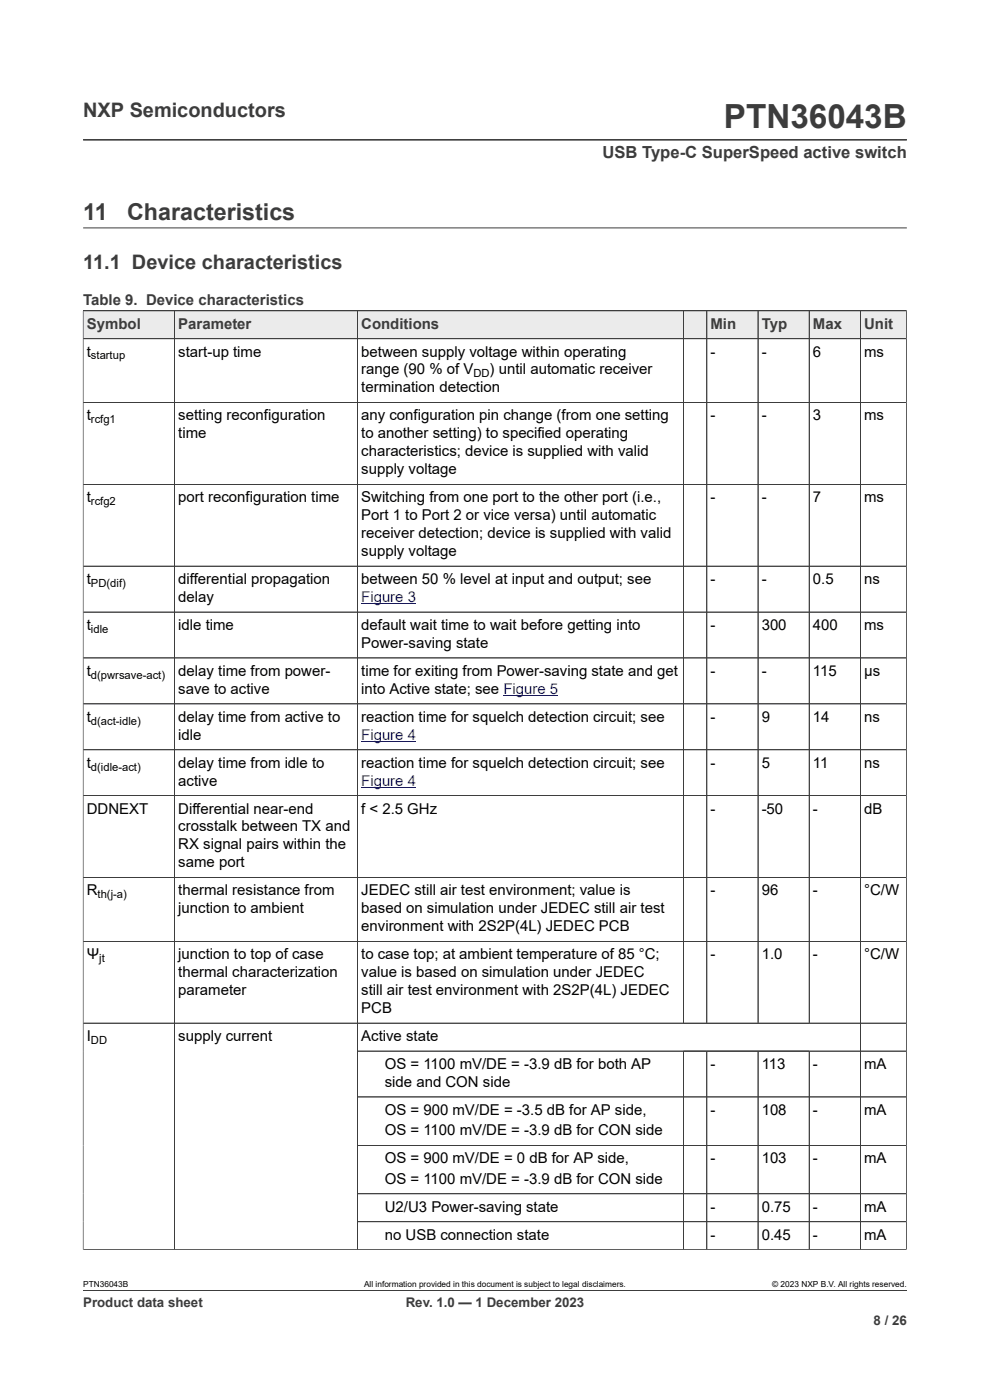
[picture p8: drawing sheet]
<svg xmlns="http://www.w3.org/2000/svg" width="210mm" height="297mm" viewBox="0 0 210 297" stroke-linecap="round" stroke-linejoin="round" font-family="sans-serif">
<defs><g id="words">
<text font-size="7.1" fill="#3c3c3c" x="153.6" y="27.2">PTN36043B</text>
<g font-size="4.9" fill="#3c3c3c">
<text x="17.6" y="46.6">11</text>
<text x="27" y="46.6">Characteristics</text>
</g>
<g font-size="4.2" fill="#3c3c3c">
<text x="17.6" y="24.8">NXP Semiconductors</text>
<text x="17.6" y="57.1">11.1 Device characteristics</text>
</g>
<text font-size="3.5" fill="#3c3c3c" x="127.8" y="33.5">USB Type-C SuperSpeed active switch</text>
<g font-size="3.2" fill="#3c3c3c">
<text x="17.6" y="64.8">Table 9. Device characteristics</text>
<text x="18.4" y="69.7">Symbol</text>
<text x="37.8" y="69.7">Parameter</text>
<text x="76.6" y="69.7">Conditions</text>
<text x="150.7" y="69.7">Min</text>
<text x="161.6" y="69.7">Typ</text>
<text x="172.4" y="69.7">Max</text>
<text x="183.3" y="69.7">Unit</text>
</g>
<g font-size="3.2">
<text x="18.4" y="75.6">t</text>
<text x="37.8" y="75.6">start-up time</text>
<text x="76.6" y="75.6">between supply voltage within operating</text>
<text x="150.7" y="75.6">-</text>
<text x="161.6" y="75.6">-</text>
<text x="172.4" y="75.6">6</text>
<text x="183.3" y="75.6">ms</text>
<text x="76.6" y="79.4">range (90 % of V</text>
<text x="76.6" y="83.3">termination detection</text>
<text x="103.9" y="79.4">) until automatic receiver</text>
<text x="18.4" y="89.2">t</text>
<text x="37.8" y="89.2">setting reconfiguration</text>
<text x="76.6" y="89.2">any configuration pin change (from one setting</text>
<text x="150.7" y="89.2">-</text>
<text x="161.6" y="89.2">-</text>
<text x="172.4" y="89.2">3</text>
<text x="183.3" y="89.2">ms</text>
<text x="37.8" y="93">time</text>
<text x="76.6" y="93">to another setting) to specified operating</text>
<text x="76.6" y="96.8">characteristics; device is supplied with valid</text>
<text x="76.6" y="100.6">supply voltage</text>
<text x="18.4" y="106.5">t</text>
<text x="37.8" y="106.5">port reconfiguration time</text>
<text x="76.6" y="106.5">Switching from one port to the other port (i.e.,</text>
<text x="150.7" y="106.5">-</text>
<text x="161.6" y="106.5">-</text>
<text x="172.4" y="106.5">7</text>
<text x="183.3" y="106.5">ms</text>
<text x="76.6" y="110.4">Port 1 to Port 2 or vice versa) until automatic</text>
<text x="76.6" y="114.2">receiver detection; device is supplied with valid</text>
<text x="76.6" y="118">supply voltage</text>
<text x="18.4" y="123.9">t</text>
<text x="37.8" y="123.9">differential propagation</text>
<text x="76.6" y="123.9">between 50 % level at input and output; see</text>
<text x="150.7" y="123.9">-</text>
<text x="161.6" y="123.9">-</text>
<text x="172.4" y="123.9">0.5</text>
<text x="183.3" y="123.9">ns</text>
<text x="37.8" y="127.7">delay</text>
<text x="18.4" y="133.6">t</text>
<text x="37.8" y="133.6">idle time</text>
<text x="76.6" y="133.6">default wait time to wait before getting into</text>
<text x="76.6" y="137.4">Power-saving state</text>
<text x="150.7" y="133.6">-</text>
<text x="161.6" y="133.6">300</text>
<text x="172.4" y="133.6">400</text>
<text x="183.3" y="133.6">ms</text>
<text x="18.4" y="143.4">t</text>
<text x="37.8" y="143.4">delay time from power-</text>
<text x="76.6" y="143.4">time for exiting from Power-saving state and get</text>
<text x="150.7" y="143.4">-</text>
<text x="161.6" y="143.4">-</text>
<text x="172.4" y="143.4">115</text>
<text x="183.3" y="143.4">μs</text>
<text x="37.8" y="147.2">save to active</text>
<text x="76.6" y="147.2">into Active state; see Figure 5</text>
<text x="18.4" y="153.1">t</text>
<text x="37.8" y="153.1">delay time from active to</text>
<text x="76.6" y="153.1">reaction time for squelch detection circuit; see</text>
<text x="150.7" y="153.1">-</text>
<text x="161.6" y="153.1">9</text>
<text x="172.4" y="153.1">14</text>
<text x="183.3" y="153.1">ns</text>
<text x="37.8" y="156.9">idle</text>
<text x="18.4" y="162.8">t</text>
<text x="37.8" y="162.8">delay time from idle to</text>
<text x="37.8" y="166.7">active</text>
<text x="76.6" y="162.8">reaction time for squelch detection circuit; see</text>
<text x="150.7" y="162.8">-</text>
<text x="161.6" y="162.8">5</text>
<text x="172.4" y="162.8">11</text>
<text x="183.3" y="162.8">ns</text>
<text x="18.4" y="172.6">DDNEXT</text>
<text x="37.8" y="172.6">Differential near-end</text>
<text x="76.6" y="172.6">f &lt; 2.5 GHz</text>
<text x="150.7" y="172.6">-</text>
<text x="161.6" y="172.6">-50</text>
<text x="172.4" y="172.6">-</text>
<text x="183.3" y="172.6">dB</text>
<text x="37.8" y="176.4">crosstalk between TX and</text>
<text x="37.8" y="180.2">RX signal pairs within the</text>
<text x="37.8" y="184">same port</text>
<text x="18.4" y="189.9">R</text>
<text x="37.8" y="189.9">thermal resistance from</text>
<text x="76.6" y="189.9">JEDEC still air test environment; value is</text>
<text x="150.7" y="189.9">-</text>
<text x="161.6" y="189.9">96</text>
<text x="172.4" y="189.9">-</text>
<text x="183.3" y="189.9">°C/W</text>
<text x="37.8" y="193.7">junction to ambient</text>
<text x="76.6" y="193.7">based on simulation under JEDEC still air test</text>
<text x="76.6" y="197.6">environment with 2S2P(4L) JEDEC PCB</text>
<text x="18.4" y="203.5">Ψ</text>
<text x="37.8" y="203.5">junction to top of case</text>
<text x="76.6" y="203.5">to case top; at ambient temperature of 85 °C;</text>
<text x="150.7" y="203.5">-</text>
<text x="161.6" y="203.5">1.0</text>
<text x="172.4" y="203.5">-</text>
<text x="183.3" y="203.5">°C/W</text>
<text x="37.8" y="207.3">thermal characterization</text>
<text x="76.6" y="207.3">value is based on simulation under JEDEC</text>
<text x="37.8" y="211.1">parameter</text>
<text x="76.6" y="211.1">still air test environment with 2S2P(4L) JEDEC</text>
<text x="76.6" y="214.9">PCB</text>
<text x="18.4" y="220.8">I</text>
<text x="37.8" y="220.8">supply current</text>
<text x="76.6" y="220.8">Active state</text>
<text x="81.6" y="226.8">OS = 1100 mV/DE = -3.9 dB for both AP</text>
<text x="150.7" y="226.8">-</text>
<text x="161.6" y="226.8">113</text>
<text x="172.4" y="226.8">-</text>
<text x="183.3" y="226.8">mA</text>
<text x="81.6" y="230.6">side and CON side</text>
<text x="81.6" y="236.5">OS = 900 mV/DE = -3.5 dB for AP side,</text>
<text x="150.7" y="236.5">-</text>
<text x="161.6" y="236.5">108</text>
<text x="172.4" y="236.5">-</text>
<text x="183.3" y="236.5">mA</text>
<text x="81.6" y="240.8">OS = 1100 mV/DE = -3.9 dB for CON side</text>
<text x="81.6" y="246.8">OS = 900 mV/DE = 0 dB for AP side,</text>
<text x="81.6" y="251.1">OS = 1100 mV/DE = -3.9 dB for CON side</text>
<text x="150.7" y="246.8">-</text>
<text x="161.6" y="246.8">103</text>
<text x="172.4" y="246.8">-</text>
<text x="183.3" y="246.8">mA</text>
<text x="81.6" y="257">U2/U3 Power-saving state</text>
<text x="150.7" y="257">-</text>
<text x="161.6" y="257">0.75</text>
<text x="172.4" y="257">-</text>
<text x="183.3" y="257">mA</text>
<text x="81.6" y="263">no USB connection state</text>
<text x="150.7" y="263">-</text>
<text x="161.6" y="263">0.45</text>
<text x="172.4" y="263">-</text>
<text x="183.3" y="263">mA</text>
</g>
<g font-size="3.2" fill="#00f">
<text x="76.6" y="127.7">Figure 3</text>
<text x="76.6" y="156.9">Figure 4</text>
<text x="76.6" y="166.7">Figure 4</text>
</g>
<g font-size="2.8" fill="#3c3c3c">
<text x="17.6" y="277.3">Product data sheet</text>
<text x="86.1" y="277.3">Rev. 1.0 — 1 December 2023</text>
<text x="185.3" y="281">8 / 26</text>
</g>
<g font-size="2.4">
<text x="19.3" y="76.3">startup</text>
<text x="100.4" y="80.1">DD</text>
<text x="19.3" y="89.8">rcfg1</text>
<text x="19.3" y="107.2">rcfg2</text>
<text x="19.3" y="124.5">PD(dif)</text>
<text x="19.3" y="134.3">idle</text>
<text x="19.3" y="144">d(pwrsave-act)</text>
<text x="19.3" y="153.7">d(act-idle)</text>
<text x="19.3" y="163.5">d(idle-act)</text>
<text x="20.7" y="190.6">th(j-a)</text>
<text x="21.1" y="204.1">jt</text>
<text x="19.3" y="221.5">DD</text>
</g>
<g font-size="1.8">
<text x="17.6" y="273.1">PTN36043B</text>
<text x="77.2" y="273.1">All information provided in this document is subject to legal disclaimers.</text>
<text x="163.8" y="273.1">© 2023 NXP B.V. All rights reserved.</text>
</g>
</g></defs>
<path d="M17.6 29.7h174.8M17.6 48.3h174.8M17.6 65.9h174.7" fill="none" stroke="#3c3c3c" stroke-width=".21"/>
<path d="M17.7 66h19.3v5.8h-19.3z" fill="#ebebeb"/>
<path d="M17.6 65.9h19.4v6h-19.4z" fill="none" stroke="#3c3c3c" stroke-width=".21"/>
<path d="M37.1 66h38.7v5.8h-38.7z" fill="#ebebeb"/>
<path d="M37 65.9h38.8v6h-38.8z" fill="none" stroke="#3c3c3c" stroke-width=".21"/>
<path d="M75.9 66h69v5.8h-69z" fill="#ebebeb"/>
<path d="M75.8 65.9h69.2v6h-69.2z" fill="none" stroke="#3c3c3c" stroke-width=".21"/>
<path d="M145 66h4.9v5.8h-4.9z" fill="#ebebeb"/>
<path d="M145 65.9h4.9v6h-4.9z" fill="none" stroke="#3c3c3c" stroke-width=".21"/>
<path d="M150 66h10.7v5.8h-10.7z" fill="#ebebeb"/>
<path d="M149.9 65.9h10.9v6h-10.9z" fill="none" stroke="#3c3c3c" stroke-width=".21"/>
<path d="M160.9 66h10.7v5.8h-10.7z" fill="#ebebeb"/>
<path d="M160.8 65.9h10.9v6h-10.9z" fill="none" stroke="#3c3c3c" stroke-width=".21"/>
<path d="M171.7 66h10.7v5.8h-10.7z" fill="#ebebeb"/>
<path d="M171.7 65.9h10.8v6h-10.8z" fill="none" stroke="#3c3c3c" stroke-width=".21"/>
<path d="M182.6 66h9.6v5.8h-9.6z" fill="#ebebeb"/>
<g fill="none" stroke="#3c3c3c" stroke-width=".21">
<path d="M17.6 65.9h174.7v199.3M17.6 66v199.2M37 66v199.1M75.8 66v199.1M145 66v151.1M149.9 66v151.1M160.8 66v151.1M171.7 66v151.1M182.5 65.9v199.2M192.3 71.9h-174.7M17.6 85.4h174.7M17.6 102.8h174.7"/>
<path d="M17.6 129.8h174.7M192.3 120.1h-174.7M192.3 139.6h-174.7M192.3 149.3h-174.7M192.3 159.1h-174.7M192.3 168.8h-174.7M17.6 186.2h174.7M17.6 199.7h174.7M192.3 217.1h-174.7M75.8 223h116.5M75.8 232.7h116.5M145 223v42.1"/>
<path d="M149.9 223v42.1M160.8 223v42.1M171.7 223v42.1M75.8 243h116.5M75.8 253.2h116.5M75.8 259.2h116.5M17.6 265.1h174.7M17.6 273.8h174.8"/>
</g>
<path d="M76.6 128h11.7M76.6 157.3h11.7M106.8 147.5h11.6M76.6 167h11.7" fill="none" stroke="#00f" stroke-width=".21"/>
<use href="#words"/>
</svg>
